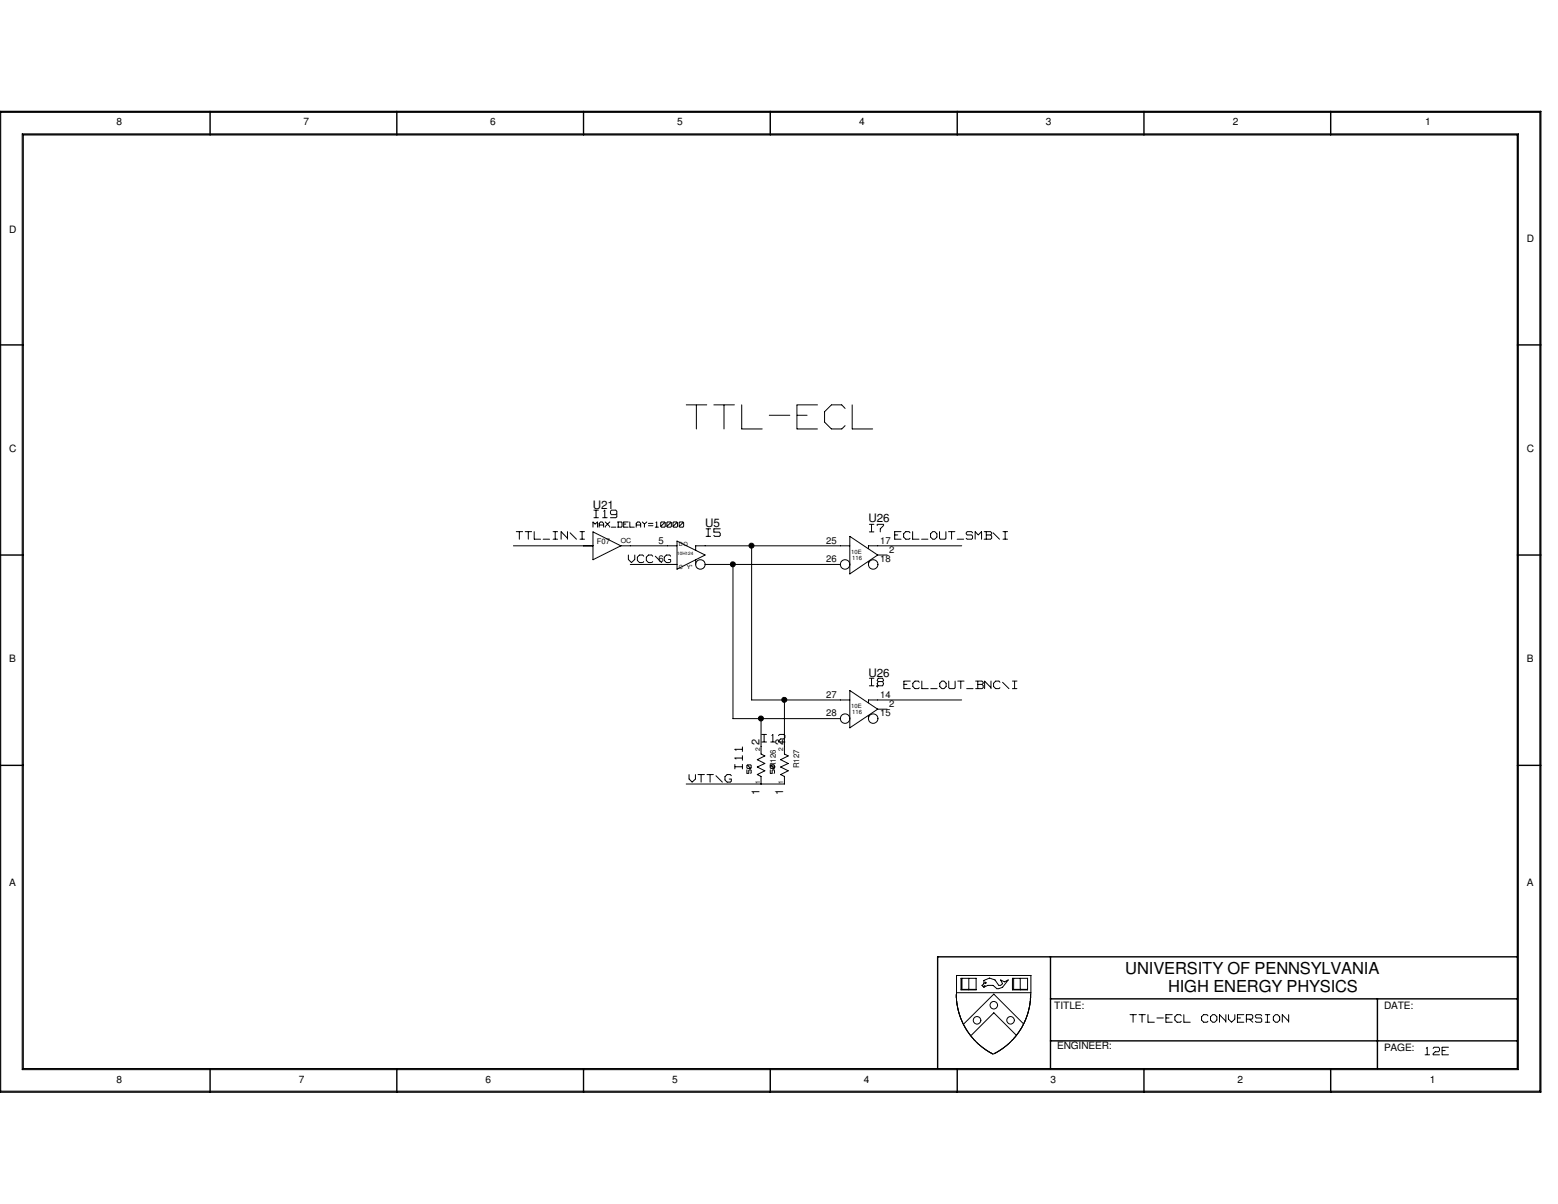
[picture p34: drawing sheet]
<svg xmlns="http://www.w3.org/2000/svg" width="279mm" height="216mm" viewBox="0 0 279 216" stroke-linecap="round" stroke-linejoin="round" font-family="sans-serif">
<defs><g id="words">
<text font-size="8.1" fill="#fff" x="123.1" y="77.8">TTL-ECL</text>
<text font-size="3" fill="#fff" x="133.6" y="137.9" transform="rotate(-90 133.6 137.9)">I11</text>
<g font-size="3">
<text x="201.8" y="174.6">UNIVERSITY OF PENNSYLVANIA</text>
<text x="209.5" y="177.8">HIGH ENERGY PHYSICS</text>
</g>
<g font-size="2.6" fill="#fff">
<text x="106.5" y="93.1">I19</text>
<text x="155.9" y="95.6">I7</text>
<text x="92.6" y="96.9">TTL_IN\I</text>
<text x="112.7" y="101.1">VCC\G</text>
<text x="126.6" y="96.4">I5</text>
<text x="160.4" y="96.9">ECL_OUT_SMB\I</text>
<text x="155.9" y="123.2">I8</text>
<text x="162.1" y="123.7">ECL_OUT_BNC\I</text>
<text x="136.7" y="133.3">I12</text>
<text x="123.6" y="140.5">VTT\G</text>
<text x="202.6" y="183.6">TTL-ECL CONVERSION</text>
<text x="255.6" y="189.4">12E</text>
</g>
<g font-size="2.1">
<text x="106.3" y="91.2">U21</text>
<text x="126.4" y="94.5">U5</text>
<text x="155.7" y="93.7">U26</text>
<text x="155.7" y="121.3">U26</text>
</g>
<g font-size="2">
<text x="136.2" y="133.6" transform="rotate(-90 136.2 133.6)">2</text>
<text x="140.4" y="133.6" transform="rotate(-90 140.4 133.6)">2</text>
<text x="136.2" y="142.5" transform="rotate(-90 136.2 142.5)">1</text>
<text x="140.4" y="142.5" transform="rotate(-90 140.4 142.5)">1</text>
</g>
<g font-size="1.8">
<text x="20.9" y="22.5">8</text>
<text x="54.4" y="22.5">7</text>
<text x="87.9" y="22.5">6</text>
<text x="121.4" y="22.5">5</text>
<text x="154.1" y="22.5">4</text>
<text x="187.6" y="22.5">3</text>
<text x="221.1" y="22.5">2</text>
<text x="255.6" y="22.5">1</text>
<text x="1.7" y="41.7">D</text>
<text x="273.8" y="43.4">D</text>
<text x="1.7" y="81.1">C</text>
<text x="273.8" y="81.1">C</text>
<text x="1.7" y="118.7">B</text>
<text x="273.8" y="118.7">B</text>
<text x="1.7" y="159">A</text>
<text x="273.8" y="159">A</text>
<text x="189.1" y="180.9">TITLE:</text>
<text x="248.2" y="180.9">DATE:</text>
<text x="189.6" y="188.1">ENGINEER:</text>
<text x="248.2" y="188.4">PAGE:</text>
<text x="20.9" y="194.1">8</text>
<text x="53.6" y="194.1">7</text>
<text x="87.1" y="194.1">6</text>
<text x="120.6" y="194.1">5</text>
<text x="154.9" y="194.1">4</text>
<text x="188.4" y="194.1">3</text>
<text x="221.9" y="194.1">2</text>
<text x="256.4" y="194.1">1</text>
</g>
<text font-size="1.8" fill="#fff" x="106.3" y="94.7">MAX_DELAY=10000</text>
<g font-size="1.7">
<text x="118.1" y="100.8">6</text>
<text x="118.1" y="97.5">5</text>
<text x="148.2" y="100.8">26</text>
<text x="148.2" y="97.5">25</text>
<text x="157.9" y="100.8">18</text>
<text x="157.9" y="97.5">17</text>
<text x="159.4" y="99.1">2</text>
<text x="148.2" y="125.1">27</text>
<text x="157.9" y="125.1">14</text>
<text x="148.2" y="128.5">28</text>
<text x="157.9" y="128.5">15</text>
<text x="159.4" y="126.8">2</text>
</g>
<g font-size="1.7" fill="#fff">
<text x="135" y="138.7" transform="rotate(-90 135 138.7)">50</text>
<text x="139.1" y="138.7" transform="rotate(-90 139.1 138.7)">50</text>
</g>
<g font-size="1.4">
<text x="107" y="97.6">F07</text>
<text x="139.1" y="137.8" transform="rotate(-90 139.1 137.8)">R126</text>
<text x="143.3" y="137.8" transform="rotate(-90 143.3 137.8)">R127</text>
</g>
<text font-size="1.3" x="111.3" y="97.4">OC</text>
<g font-size="1.2">
<text x="136.3" y="134.6" transform="rotate(-90 136.3 134.6)">2</text>
<text x="140.5" y="134.6" transform="rotate(-90 140.5 134.6)">2</text>
<text x="136.3" y="140.5" transform="rotate(-90 136.3 140.5)">1</text>
<text x="140.5" y="140.5" transform="rotate(-90 140.5 140.5)">1</text>
</g>
<g font-size="1.1">
<text x="152.7" y="99.4">10E</text>
<text x="152.8" y="100.4">116</text>
<text x="152.7" y="127">10E</text>
<text x="152.8" y="128">116</text>
</g>
<g font-size="1">
<text x="121.8" y="97.8">DQ</text>
<text x="121.8" y="102">C Y*</text>
</g>
<text font-size=".8" x="121.5" y="99.5">10H124</text>
</g></defs>
<g fill="none" stroke="#000" stroke-width=".25">
<path d="M0 20h276.3v175.8h-276.3zM37.7 20v4.2M71.2 20v4.2M104.6 20v4.2M138.1 20v4.2M171.7 20v4.2M205.1 20v4.2M238.6 20v4.2M4.1 24.2h268v167.4h-268zM0 61.8h4.1M272.1 61.8h4.2M0 99.5h4.1"/>
<path d="M272.1 99.5h4.2M0 137.2h4.1M272.1 137.2h4.2M188.4 179.1h83.7M188.4 171.6v20M247 179.1v12.5M272.1 171.6h-104v19.9M37.7 191.6v4.2M71.2 191.6v4.2M104.6 191.6v4.2M138.1 191.6v4.2M171.7 191.6v4.2"/>
<path d="M188.4 186.6h83.7M205.1 191.6v4.2M238.6 191.6v4.2"/>
</g>
<g fill="none" stroke="#000" stroke-width=".18">
<path d="M.1 20.2h276v175.5h-276zM4 24h268.3v167.8h-268.3zM123.1 72.6h3.6M124.9 72.6v4.3M128 72.6h3.7M129.8 72.6v4.3M133 72.6v4.3M133.1 76.9h3.6M138 74.5h3.6M142.9 72.6h3.7M142.9 72.6v4.3M143 76.9h3.6"/>
<path d="M143 74.5h1.7M147.9 73.9v1.7M147.9 75.7l1.2 1.2M149.1 72.6l-1.2 1.2M149.1 76.9h1.8M149.1 72.6h1.8M151 72.6l.6 .6M151.6 76.3l-.6 .6M152.8 72.6v4.3M152.9 76.9h3.6M92.1 97.9h14.2M92.6 95.3h1.1"/>
<path d="M93.1 95.4v1.3M94.2 95.3h1.1M94.7 95.4v1.3M95.8 95.3v1.4M95.8 96.7h1.1M97.4 96.7h1.2M99.2 95.3h.8M99.2 96.7h.8M99.6 95.4v1.2M100.6 95.3l1.1 1.2M100.6 95.4v1.3M101.8 95.3v1.4"/>
<path d="M102.2 95.5l1.2 1.2M104 95.3h.8M104 96.7h.8M104.4 95.4v1.2M106.3 93.6v.9M106.3 95.4l5 2.5-5 2.5zM106.3 93.6l.4 .3M106.5 91.5h.8M106.5 92.8h.8M106.9 91.5v1.3M107.1 93.6v.9M107.1 93.6l-.4 .4"/>
<path d="M107.4 93.9v.6M107.5 94.1h.7M107.7 93.6l-.3 .3M107.7 93.6h.2M108 93.6l.2 .3M108.1 92.8h.8M108.2 93.9v.6M108.3 91.7l.2-.2v1.3M108.5 94.4v.1M108.5 93.6l.8 .8M109.3 94.4v.1M109.3 93.6l-.8 .8"/>
<path d="M109.5 92.1l.1 .2M109.5 91.7v.3M109.5 92.8h.9M109.6 91.5l-.1 .2M109.6 94.5h.8M109.7 92.3h.7M109.7 91.5h.7M110.4 91.5l.2 .2M110.6 92.1l-.2 .2M110.6 92.7l-.2 .1M110.6 91.7v.9M110.7 93.6h.7"/>
<path d="M110.7 94.5h.7M110.9 93.6v.9M111.3 97.9h10.1M111.4 93.6l.1 .1v.7M111.5 94.4l-.1 .1M111.8 93.6h.8M111.8 93.6v.9M111.9 94h.3M111.9 94.5h.7M112.7 99.5v.8M112.9 93.6v.9M113 94.5h.7"/>
<path d="M113.8 99.5v.8M114.1 93.9v.6M114.1 94.1h.8M114.3 99.9v.6M114.3 93.6l-.2 .3M114.4 93.6h.2M114.6 93.6l.3 .3M114.7 99.5l-.4 .4M114.7 99.5h.5M114.9 93.9v.6M115.2 93.6l.3 .3M115.3 99.5l.1 .2"/>
<path d="M115.6 94v.5M115.9 99.9v.6M116 93.6l-.4 .4M116.3 99.5l-.4 .4M116.3 93.9h.8M116.3 94.3h.8M116.3 99.5h.5M116.9 99.5l.2 .2M117.5 99.7l1.2 1.2M117.5 94.5h.6M117.8 93.6l-.2 .1M117.8 93.6v.9"/>
<path d="M118.5 94.4l.1 .1M118.6 93.6l-.1 .1v.7M118.7 93.6h.4M118.7 94.5h.4M119.1 99.9v.6M119.1 93.8l-.6 .6M119.2 93.7h.1M119.2 93.6l.1 .1v.7M119.3 94.4l-.1 .1M119.5 99.5l-.4 .4M119.5 99.5h.6M119.6 94.4l.1 .1"/>
<path d="M119.7 93.6l-.1 .1v.7M119.8 93.6h.4M119.8 94.5h.4M120.1 99.5l.2 .2M120.2 93.8l-.6 .6M120.3 93.7h.1M120.3 93.6l.1 .1v.7M120.4 94.4l-.1 .1M120.7 94.4l.1 .1M120.8 93.6l-.1 .1v.7M120.9 93.6h.4M120.9 94.5h.4"/>
<path d="M121.3 93.8l-.6 .6M121.4 93.7h.1M121.4 93.6l.1 .1v.7M121.4 97l5 2.5-5 2.6zM121.5 94.4l-.1 .1M121.8 94.4l.1 .1M121.9 93.6l-.1 .1v.7M122 93.6h.4M122 94.5h.4M122.4 93.8l-.6 .6M122.5 93.7h.1M122.5 93.6l.1 .1v.7"/>
<path d="M122.6 94.4l-.1 .1M126.6 96.2h.8M126.6 94.8h.8M127 94.9v1.2M128 96l.2 .2M128 94.8v.6M128.1 95.4h.8M128.1 94.8h1.1M128.2 96.2h.7M129 95.4l.2 .2M129.2 96l-.2 .2M129.2 95.7v.3"/>
<path d="M134.8 97.9v27.6h17.6M152.4 97.9h-27.6v.8M152.4 96.2l5 3.3-5 3.4zM155.9 94h.8M155.9 95.4h.8M156.3 94.1v1.2M157.3 94v.2M157.4 94h1M157.4 99.5h1.7M157.9 94.9v.5M158.4 94.3l-.5 .5M158.5 94v.2"/>
<path d="M160.4 95.3h1.2M160.4 95.4v1.3M160.5 96.7h1.1M160.5 95.9h.5M162.1 95.8v.5M162.1 96.3l.3 .4M162.4 95.3l-.3 .4M162.5 95.3h.5M162.5 96.7h.5M163 95.3l.2 .2M163.2 96.5l-.2 .2M163.7 95.3v1.4"/>
<path d="M163.7 96.7h1.1M165.3 96.7h1.1M166.9 96.3l.4 .4M166.9 95.8v.5M167.3 95.3l-.4 .4M167.3 95.3h.3M167.3 96.7h.3M167.6 95.3l.4 .4M168 95.8v.5M168 96.3l-.4 .4M168.5 96.5l.2 .2M168.5 95.3v1.2"/>
<path d="M168.7 96.7h.7M169.6 96.5l-.1 .2M169.6 95.3v1.2M170.1 95.3h1.1M170.6 95.4v1.3M171.7 96.7h1.1M172.5 97.9h-16.8v.5M173.3 95.5v.2M173.3 95.7l.1 .2M173.3 96.5l.1 .2M173.4 95.3l-.1 .2M173.5 95.3h.7"/>
<path d="M173.5 96.7h.7M173.5 95.9h.7M174.2 95.3l.2 .2M174.2 95.9l.2 .2M174.4 96.2v.3M174.4 96.5l-.2 .2M174.9 95.3l.5 .6M174.9 95.4v1.3M176 95.4v1.3M176 95.3l-.6 .6M176.5 95.3h1.1M176.5 96.7h1.1"/>
<path d="M176.9 95.4v1.2M176.9 95.9h.7M177.6 95.3l.2 .2M177.6 95.9l.2 .2M177.8 95.7l-.1 .2M177.8 95.6v.1M177.8 96.2v.3M177.8 96.5l-.2 .2M178.1 95.5l1.1 1.2M179.9 95.3h.8M179.9 96.7h.8M180.3 95.4v1.2"/>
<path d="M112.7 100.3l.5 .5M113 101.2h8.4M113.8 100.3l-.6 .6M114.3 100.5l.4 .4M114.7 100.9h.5M115.4 100.7l-.1 .2M115.9 100.5l.4 .4M116.3 100.9h.5M117.1 100.7l-.2 .2M119.1 100.5l.4 .4M119.5 100.9h.6M119.9 100.3h.3"/>
<path d="M120.3 100.7l-.2 .2M120.3 100.3v.4M124.8 100.4v.8M126.4 101.2h24.3M131.4 101.2v27.7h19.3M155.7 100.7v.5M123.6 139.7l.5 .5M123.6 138.9v.8M124.7 138.9v.8M124.7 139.7l-.6 .6M125.2 138.9h1.1M125.7 138.9v1.4"/>
<path d="M126.8 138.9h1.1M127.3 138.9v1.4M128.4 139.1l1.1 1.2M130 139.9l.4 .4M130 139.3v.5M130.4 138.9l-.4 .4M130.4 138.9h.6l.1 .2M130.8 139.7h.3M131.1 139.7v.4l-.1 .2h-.6M131.8 134.4l.2 .1M131.8 135.9l.2 .2M131.8 137.1v.8"/>
<path d="M131.8 134.4h1.3M131.8 135.9h1.3M131.8 137.5h1.3M133.1 133.9v.8M133.1 135.5v.8M133.1 137.1v.8M133.9 137.7l.2 .1M133.9 138.7h.4M133.9 137.3v.4M133.9 138v.6M134.1 137.2h.1M134.1 137.2h-.2"/>
<path d="M134.1 137.3l.5 .5M134.1 137.2h.5M134.1 137.8h.5M134.3 138.2v.4M134.4 138l-.1 .1M134.5 138h.1M134.6 137.2h.1M134.6 138l.1 .1M134.7 137.7l-.1 .1M134.7 138.2l-.1 .5M134.7 137.3v.4M136.5 128.9v6.3l.7 .4-1.4 .6 1.4 .7-1.4 .6 1.4 .7-1.4 .7 .7 .3v1.4"/>
<path d="M136.7 131.7h.8M136.7 133.1h.8M137 131.7v1.3M138.1 138.7h.4M138.1 137.7l.2 .1M138.1 137.3v.4M138.1 138v.6M138.2 133.1h.8M138.3 137.2h.1M138.3 137.2h-.2M138.3 137.2h.5M138.3 137.8h.5"/>
<path d="M138.3 137.3l.5 .5M138.4 131.9l.2-.2v1.3M138.5 138.2v.4M138.6 138l-.1 .1M138.6 138h.2M138.8 137.2h.1M138.8 138l.1 .1M138.9 137.7l-.1 .1M138.9 138.2l-.1 .5M138.9 137.3v.4M139.6 132.9v.2M139.7 133.1h1.1"/>
<path d="M139.8 131.7l-.2 .2M139.8 131.7h.7M140 132.5l-.4 .4M140 132.5h.5M140.6 131.7l.2 .2M140.7 125.5v9.7l.7 .4-1.4 .6 1.4 .7-1.4 .6 1.4 .7-1.4 .7 .7 .3v1.4h-17.6M140.8 132v.2M140.8 132.3l-.2 .2M152.4 123.8l5 3.4-5 3.3zM155.7 128.4v.5M155.9 121.6h.8M155.9 123h.8"/>
<path d="M156.3 121.7v1.2M157.3 123h.1M157.4 127.2h1.7M157.5 121.6l-.2 .4 .2 .2-.2 .4 .2 .4M157.5 121.6h.7M157.5 122.2h.7M157.5 123h.7M158.3 121.6l.2 .4-.2 .2 .2 .4-.2 .4M162.1 122.1h1.1M162.1 122.2v1.3h1.1M162.1 122.7h.5M163.7 122.6v.5"/>
<path d="M163.7 123.1l.4 .4M164.1 122.1l-.4 .4M164.1 122.1h.5M164.1 123.5h.5M164.7 122.1l.1 .2M164.8 123.3l-.1 .2M165.3 122.1v1.4M165.4 123.5h1.1M166.9 123.5h1.2M168.5 123.1l.5 .4h.2M168.5 122.6v.5M169.2 122.1h-.2l-.5 .4"/>
<path d="M169.3 122.1l.4 .4M169.7 122.6v.5M169.7 123.1l-.4 .4M170.1 123.3l.2 .2M170.1 122.1v1.2M170.3 123.5h.8M171.3 123.3l-.2 .2M171.3 122.1v1.2M171.7 122.1h1.2M172.3 122.2v1.3M172.5 125.5h-16.8v.5M173.4 123.5h1.1"/>
<path d="M175 122.1h1.1M175 123.5h1.1M175.3 122.2v1.2M175.4 122.7h.7M176.1 122.1l.2 .2M176.1 122.7l.2 .2M176.3 122.5l-.2 .2M176.3 122.4v.1M176.3 123v.3M176.3 123.3l-.2 .2M176.6 122.1l1.1 1.2M176.6 122.2v1.3"/>
<path d="M177.7 122.1v1.4M178.2 122.6v.5M178.2 123.1l.4 .4M178.6 122.1l-.4 .4M178.6 122.1h.5M178.6 123.5h.5M179.2 122.1l.1 .2M179.3 123.3l-.1 .2M179.8 122.3l1.1 1.2M181.6 122.1h.8M181.6 123.5h.8M181.9 122.2v1.2"/>
<path d="M171.5 178.3l.2 2.1 .6 2.2M171.5 178.3v-3.4h13.4v3.4M171.5 178h13.4M172.3 175.4h2.7v2.1h-2.7zM172.5 175.4v2h2.5M173.7 175.4v2.1M176.4 175.8l1.1-.4 .9 .3 .7 1h.4l.3-.3-.3-.7 .6 .4 .7-.4-1 1.3-.7 .3h-.3l-.7-.6h-1l-.7 .3-.3-.3 .3-.3zM176.7 176.7l-.4 .2M176.8 176.2h-.1v.1h.1M181.6 175.4h2.7v2.1h-2.7zM181.8 175.4v2h2.5M183 175.4v2.1"/>
<path d="M184.8 178.3l-.1 2.1-.8 2.4-1.2 2.3-1.4 1.6M172 181.7h.1M172.3 182.6l.5 1M172.3 182.6h.1M172.4 182.9h.1M172.5 183.1h.1M172.7 183.6l.8 1.4 1.5 1.8M172.8 183.6l5.4-5.3 5.4 5.3M172.8 183.8v.1M173 184.1h.1M173.2 184.4h.1M173.4 184.8v.1"/>
<path d="M173.7 185.3h.1M174.1 185.8h.1M174.2 185.6l4-4 4 4.1M175 186.8l1.8 1.5 1.3 .7M176 187.7h.1M176.5 188.1h.1M177 188.4h.1M177.3 188.6h.1M177.6 188.8h.1M177.9 188.9h.1M178.4 188.8h.1M178.7 188.7h.1"/>
<path d="M179 188.5h.1M179.4 188.3h.1M179.7 188h.1M180.3 187.7h.1M181.3 186.8l-1.3 1.1-1.8 1.1M182.6 185.2h.1M182.9 184.8h.1M183.1 184.4v.1M183.3 184.1h.1M183.4 184h-.1M183.4 183.9h.1M183.7 183.3v.1"/>
<path d="M183.9 182.9h.1M184 182.7h.1M184.1 182.3h.1M202.6 181.9h1.2M203.2 182v1.3M204.3 181.9h1.1M204.8 182v1.3M205.9 181.9v1.4M205.9 183.3h1.1M207.5 182.5h1.1M209.1 181.9h1.1M209.1 182v1.3"/>
<path d="M209.1 183.3h1.1M209.1 182.5h.5M210.7 182.4v.5M210.7 182.9l.4 .4M211.1 181.9l-.4 .4M211.1 181.9h.5M211.1 183.3h.5M211.7 181.9l.1 .3M211.8 183.1l-.1 .2M212.3 181.9v1.4M212.3 183.3h1.1M215.5 182.4v.5"/>
<path d="M215.5 182.9l.4 .4M215.9 181.9l-.4 .4M215.9 181.9h.5M215.9 183.3h.5M216.5 181.9l.1 .3M216.6 183.1l-.1 .2M217.1 182.9l.4 .4M217.1 182.4v.5M217.5 181.9l-.4 .4M217.5 181.9h.3M217.5 183.3h.3M217.8 181.9l.4 .4"/>
<path d="M218.2 182.4v.5M218.2 182.9l-.4 .4M218.7 181.9l1.1 1.2M218.7 182v1.3M219.8 181.9v1.4M220.3 182.8l.5 .5M220.3 181.9v.8M221.4 181.9v.8M221.4 182.8l-.5 .5M221.9 181.9h1.2M221.9 182v1.3M222 183.3h1.1"/>
<path d="M222 182.5h.5M223.5 181.9h1M223.5 182v1.3M223.6 182.8h.9M224.1 182.8l.6 .5M224.5 181.9l.2 .3M224.7 182.5l-.2 .3M224.7 182.2v.3M225.1 182.2v.1M225.1 182.3l.2 .2M225.1 183.1l.2 .2M225.3 181.9l-.1 .2"/>
<path d="M225.3 181.9h.8M225.3 183.3h.8M225.3 182.5h.8M226.1 181.9l.2 .3M226.1 182.5l.2 .3M226.3 182.8v.3M226.3 183.1l-.2 .2M226.9 181.9h.8M226.9 183.3h.8M227.3 182v1.3M228.3 182.9l.4 .4M228.3 182.4v.5"/>
<path d="M228.7 181.9l-.4 .4M228.8 181.9h.3M228.8 183.3h.3M229.1 181.9l.4 .4M229.5 182.4v.5M229.5 182.9l-.4 .4M230 181.9l1.1 1.2M230 182v1.3M231.1 181.9v1.4M255.6 189.1h.8M255.9 187.8l-.1 .2M255.9 187.8v1.3"/>
<path d="M257 189v.1M257 189.1h1.1M257.2 187.8l-.2 .2M257.2 187.8h.7M257.4 188.6l-.4 .4M257.4 188.6h.5M258 187.8l.1 .2M258.1 188v.3M258.1 188.4l-.1 .2M258.6 187.8h1.2M258.6 187.8v1.3M258.7 188.4h.5"/>
<path d="M258.7 189.1h1.1"/>
<circle cx="134.8" cy="97.8" r=".45"/>
<circle cx="125.6" cy="101.2" r=".85"/>
<circle cx="131.4" cy="101.2" r=".45"/>
<circle cx="151.5" cy="101.2" r=".85"/>
<circle cx="156.6" cy="101.2" r=".85"/>
<circle cx="136.5" cy="128.8" r=".45"/>
<circle cx="140.6" cy="125.5" r=".45"/>
<circle cx="151.5" cy="128.9" r=".85"/>
<circle cx="156.6" cy="128.9" r=".85"/>
<circle cx="175.2" cy="183" r=".68"/>
<circle cx="178.2" cy="180.2" r=".68"/>
<circle cx="181.2" cy="183" r=".68"/>
</g>
<g fill="#000">
<circle cx="134.8" cy="97.8" r=".45"/>
<circle cx="131.4" cy="101.2" r=".45"/>
<circle cx="136.5" cy="128.8" r=".45"/>
<circle cx="140.6" cy="125.5" r=".45"/>
</g>
<use href="#words"/>
</svg>
